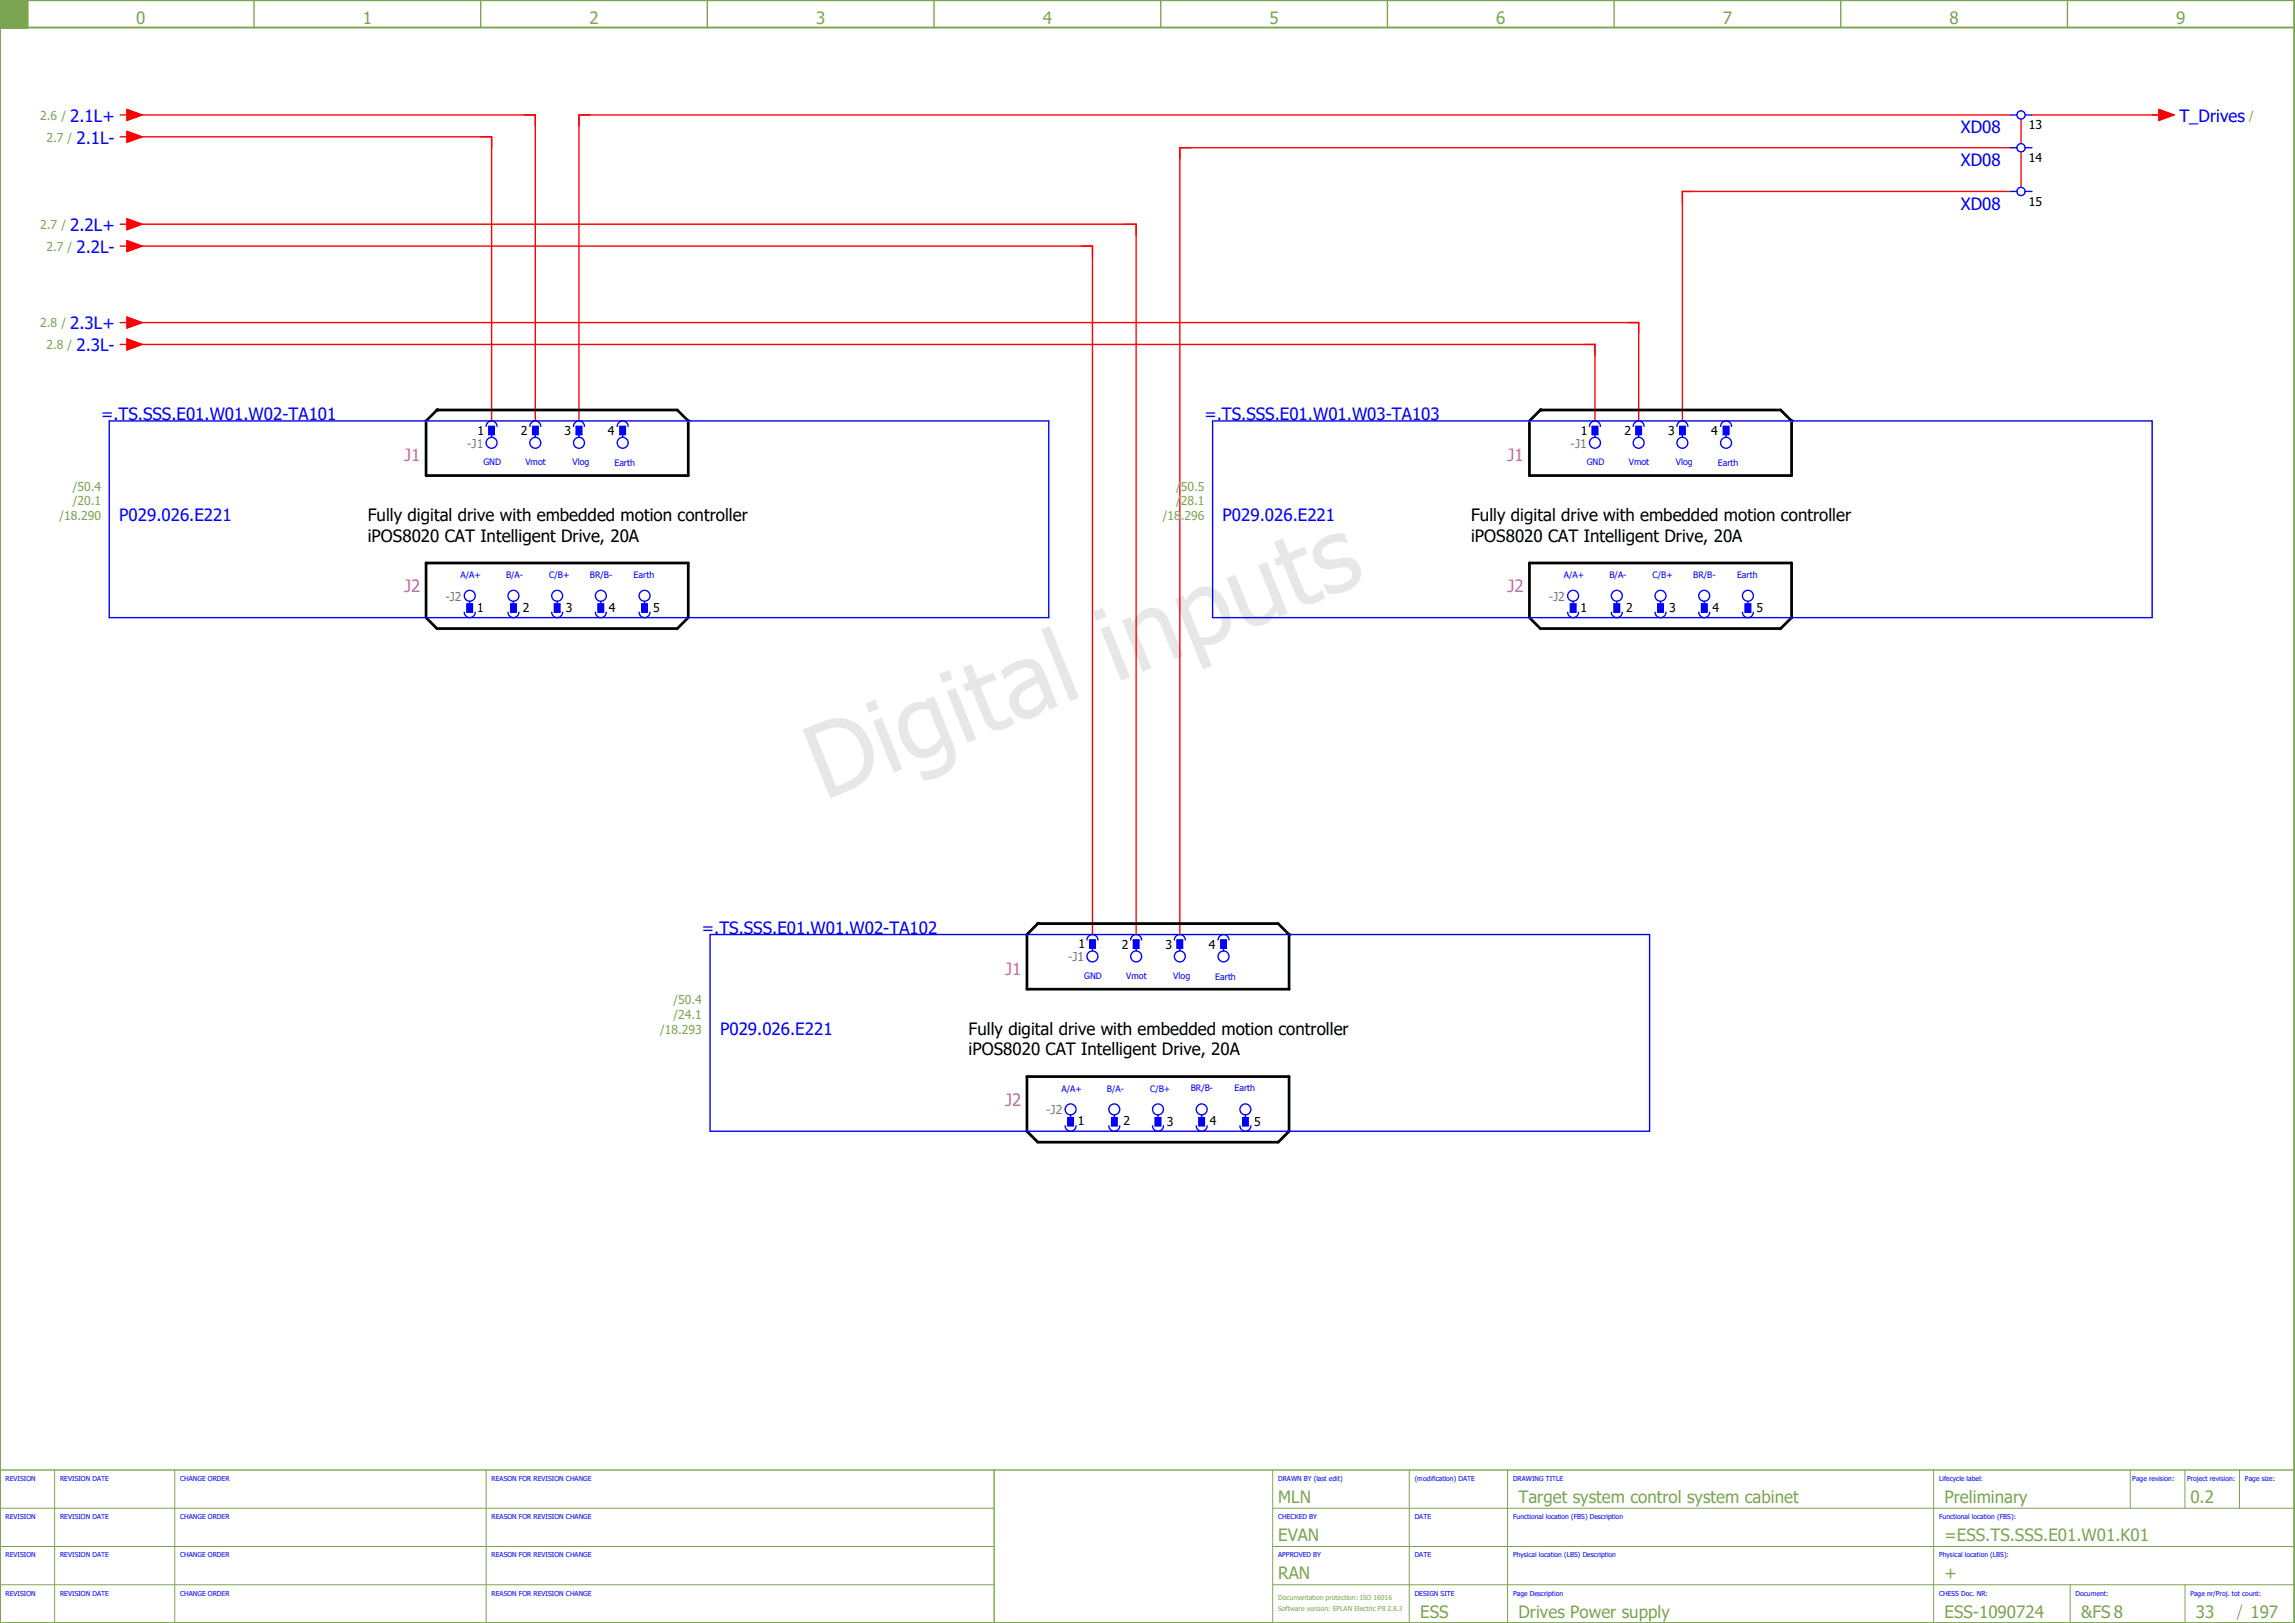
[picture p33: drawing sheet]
<svg xmlns="http://www.w3.org/2000/svg" width="420mm" height="297mm" viewBox="0 0 420 297" stroke-linecap="round" stroke-linejoin="round" font-family="sans-serif">
<defs><g id="words">
<text font-size="18.6" fill="#e7e7e7" x="150.7" y="146.6" transform="rotate(-22 150.7 146.6)">Digital inputs</text>
<g font-size="3.1" fill="#7ca552">
<text x="24.9" y="4.4">0</text>
<text x="66.4" y="4.4">1</text>
<text x="107.9" y="4.4">2</text>
<text x="149.4" y="4.4">3</text>
<text x="190.9" y="4.4">4</text>
<text x="232.4" y="4.4">5</text>
<text x="273.9" y="4.4">6</text>
<text x="315.4" y="4.4">7</text>
<text x="356.9" y="4.4">8</text>
<text x="398.4" y="4.4">9</text>
<text x="234" y="275">MLN</text>
<text x="278" y="275">Target system control system cabinet</text>
<text x="356" y="275">Preliminary</text>
<text x="401" y="275">0.2</text>
<text x="234" y="282">EVAN</text>
<text x="356" y="282">=ESS.TS.SSS.E01.W01.K01</text>
<text x="234" y="289">RAN</text>
<text x="356" y="289">+</text>
<text x="260" y="296">ESS</text>
<text x="278" y="296">Drives Power supply</text>
<text x="356" y="296">ESS-1090724</text>
<text x="381" y="296">&amp;FS 8</text>
<text x="402" y="296">33</text>
<text x="412" y="296">197</text>
</g>
<g font-size="3.1" fill="#00f">
<text x="12.9" y="22.3">2.1L+</text>
<text x="399" y="22.3">T_Drives</text>
<text x="14" y="26.3">2.1L-</text>
<text x="359" y="24.3">XD08</text>
<text x="359" y="30.3">XD08</text>
<text x="359" y="38.3">XD08</text>
<text x="12.9" y="42.3">2.2L+</text>
<text x="14" y="46.3">2.2L-</text>
<text x="12.9" y="60.3">2.3L+</text>
<text x="14" y="64.3">2.3L-</text>
<text x="18.5" y="76.9">=.TS.SSS.E01.W01.W02-TA101</text>
<text x="220.5" y="76.9">=.TS.SSS.E01.W01.W03-TA103</text>
<text x="21.8" y="95.4">P029.026.E221</text>
<text x="223.8" y="95.4">P029.026.E221</text>
<text x="128.5" y="170.9">=.TS.SSS.E01.W01.W02-TA102</text>
<text x="131.8" y="189.4">P029.026.E221</text>
</g>
<g font-size="3.1" fill="#f0f">
<text x="74" y="84.4">J1</text>
<text x="276" y="84.4">J1</text>
<text x="74" y="108.4">J2</text>
<text x="276" y="108.4">J2</text>
<text x="184" y="178.4">J1</text>
<text x="184" y="202.4">J2</text>
</g>
<g font-size="3.1">
<text x="67.3" y="95.4">Fully digital drive with embedded motion controller</text>
<text x="269.3" y="95.4">Fully digital drive with embedded motion controller</text>
<text x="67.3" y="99.1">iPOS8020 CAT Intelligent Drive, 20A</text>
<text x="269.3" y="99.1">iPOS8020 CAT Intelligent Drive, 20A</text>
<text x="177.3" y="189.4">Fully digital drive with embedded motion controller</text>
<text x="177.3" y="193.1">iPOS8020 CAT Intelligent Drive, 20A</text>
</g>
<g font-size="2.2" fill="#7ca552">
<text x="7.4" y="21.9">2.6 /</text>
<text x="411.8" y="21.9">/</text>
<text x="8.5" y="25.9">2.7 /</text>
<text x="7.4" y="41.9">2.7 /</text>
<text x="8.5" y="45.9">2.7 /</text>
<text x="7.4" y="59.9">2.8 /</text>
<text x="8.5" y="63.9">2.8 /</text>
<text x="13.3" y="89.8">/50.4</text>
<text x="215.3" y="89.8">/50.5</text>
<text x="10.9" y="95.2">/18.290</text>
<text x="13.3" y="92.5">/20.1</text>
<text x="212.9" y="95.2">/18.296</text>
<text x="215.3" y="92.5">/28.1</text>
<text x="123.3" y="183.8">/50.4</text>
<text x="120.9" y="189.2">/18.293</text>
<text x="123.3" y="186.5">/24.1</text>
</g>
<g font-size="2.2">
<text x="371.4" y="23.7">13</text>
<text x="371.4" y="29.7">14</text>
<text x="371.4" y="37.7">15</text>
<text x="87.4" y="79.6">1</text>
<text x="95.4" y="79.6">2</text>
<text x="103.4" y="79.7">3</text>
<text x="111.3" y="79.7">4</text>
<text x="289.4" y="79.6">1</text>
<text x="297.4" y="79.6">2</text>
<text x="305.4" y="79.7">3</text>
<text x="313.3" y="79.7">4</text>
<text x="87.4" y="111.9">1</text>
<text x="95.7" y="112">2</text>
<text x="103.6" y="112">3</text>
<text x="111.5" y="111.9">4</text>
<text x="119.6" y="112">5</text>
<text x="289.4" y="111.9">1</text>
<text x="297.7" y="112">2</text>
<text x="305.6" y="112">3</text>
<text x="313.5" y="111.9">4</text>
<text x="321.6" y="112">5</text>
<text x="197.4" y="173.6">1</text>
<text x="205.4" y="173.6">2</text>
<text x="213.4" y="173.7">3</text>
<text x="221.3" y="173.7">4</text>
<text x="197.4" y="205.9">1</text>
<text x="205.7" y="206">2</text>
<text x="213.6" y="206">3</text>
<text x="221.5" y="205.9">4</text>
<text x="229.6" y="206">5</text>
</g>
<g font-size="2.2" fill="#767676">
<text x="85.5" y="81.9">-J1</text>
<text x="287.5" y="81.9">-J1</text>
<text x="81.5" y="109.9">-J2</text>
<text x="283.5" y="109.9">-J2</text>
<text x="195.5" y="175.9">-J1</text>
<text x="191.5" y="203.9">-J2</text>
</g>
<g font-size="1.6" fill="#00f">
<text x="88.5" y="85.2">GND</text>
<text x="96.2" y="85.1">Vmot</text>
<text x="104.8" y="85.2">Vlog</text>
<text x="112.5" y="85.3">Earth</text>
<text x="290.5" y="85.2">GND</text>
<text x="298.2" y="85.1">Vmot</text>
<text x="306.8" y="85.2">Vlog</text>
<text x="314.5" y="85.3">Earth</text>
<text x="84.3" y="105.8">A/A+</text>
<text x="92.7" y="105.8">B/A-</text>
<text x="100.5" y="105.8">C/B+</text>
<text x="108" y="105.7">BR/B-</text>
<text x="116" y="105.7">Earth</text>
<text x="286.3" y="105.8">A/A+</text>
<text x="294.7" y="105.8">B/A-</text>
<text x="302.5" y="105.8">C/B+</text>
<text x="310" y="105.7">BR/B-</text>
<text x="318" y="105.7">Earth</text>
<text x="198.5" y="179.2">GND</text>
<text x="206.2" y="179.1">Vmot</text>
<text x="214.8" y="179.2">Vlog</text>
<text x="222.5" y="179.3">Earth</text>
<text x="194.3" y="199.8">A/A+</text>
<text x="202.7" y="199.8">B/A-</text>
<text x="210.5" y="199.8">C/B+</text>
<text x="218" y="199.7">BR/B-</text>
<text x="226" y="199.7">Earth</text>
</g>
<g font-size="1.2" fill="#00f">
<text x="1" y="271">REVISION</text>
<text x="11" y="271">REVISION DATE</text>
<text x="33" y="271">CHANGE ORDER</text>
<text x="90" y="271">REASON FOR REVISION CHANGE</text>
<text x="234" y="271">DRAWN BY (last edit)</text>
<text x="259" y="271">(modification) DATE</text>
<text x="277" y="271">DRAWING TITLE</text>
<text x="355" y="271">Lifecycle label:</text>
<text x="390.4" y="271">Page revision:</text>
<text x="400.4" y="271">Project revision:</text>
<text x="411" y="271">Page size:</text>
<text x="1" y="278">REVISION</text>
<text x="11" y="278">REVISION DATE</text>
<text x="33" y="278">CHANGE ORDER</text>
<text x="90" y="278">REASON FOR REVISION CHANGE</text>
<text x="234" y="278">CHECKED BY</text>
<text x="259" y="278">DATE</text>
<text x="277" y="278">Functional location (FBS) Description</text>
<text x="355" y="278">Functional location (FBS):</text>
<text x="1" y="285">REVISION</text>
<text x="11" y="285">REVISION DATE</text>
<text x="33" y="285">CHANGE ORDER</text>
<text x="90" y="285">REASON FOR REVISION CHANGE</text>
<text x="234" y="285">APPROVED BY</text>
<text x="259" y="285">DATE</text>
<text x="277" y="285">Physical location (LBS) Description</text>
<text x="355" y="285">Physical location (LBS):</text>
<text x="1" y="292">REVISION</text>
<text x="11" y="292">REVISION DATE</text>
<text x="33" y="292">CHANGE ORDER</text>
<text x="90" y="292">REASON FOR REVISION CHANGE</text>
<text x="259" y="292">DESIGN SITE</text>
<text x="277" y="292">Page Description</text>
<text x="355" y="292">CHESS Doc. NR:</text>
<text x="380" y="292">Document:</text>
<text x="401" y="292">Page nr/Proj. tot count:</text>
</g>
<g font-size="1.2" fill="#7ca552">
<text x="234" y="292.8">Documentation protection: ISO 16016</text>
<text x="234" y="294.8">Software version: EPLAN Electric P8 2.8.3</text>
</g>
</g></defs>
<path d="M0 5h420M0 0h420v297h-420zM5 0v5" fill="none" stroke="#7ca552" stroke-width=".35"/>
<path d="M0 5h5M46.5 0v5M88 0v5M129.5 0v5M171 0v5M212.5 0v5M254 0v5M295.5 0v5M337 0v5M378.5 0v5M182 269v28M420 269h-420v28" fill="none" stroke="#7ca552" stroke-width=".25"/>
<path d="M0 0h5v5h-5z" fill="#7ca552" stroke="#7ca552" stroke-width=".18"/>
<g fill="none" stroke="#7ca552" stroke-width=".18">
<path d="M0 276h182M10 269v28M32 269v28M89 269v28M233 276h187M233 269v28M258 269v28M276 269v28M354 269v28M390 269v7M400 269v7M410 269v7"/>
<path d="M0 283h182M0 290h182M233 283h187M233 290h187M379 290v7M400 290v7M410.4 293.6l-.8 2.8"/>
</g>
<g fill="none" stroke="#f00" stroke-width=".25">
<path d="M22 21h1.2M22 25h1.2M23.2 20l2.8 1-2.8 1zM23.2 24l2.8 1-2.8 1zM24 25h66v52M24 21h74v56M368 21h-262v56M368 35h-60v42M368 27h-152v144M370 21.8v4.5M370 27.8v6.5M372 21h24"/>
<path d="M395.2 20l2.8 1-2.8 1zM22 45h1.2M22 41h1.2M22 59h1.2M23.2 40l2.8 1-2.8 1zM23.2 44l2.8 1-2.8 1zM23.2 58l2.8 1-2.8 1zM24 59h276v18M24 45h176v126M24 41h184v130M22 63h1.2M23.2 62l2.8 1-2.8 1z"/>
<path d="M24 63h268v14"/>
</g>
<g fill="#000">
<circle cx="80" cy="75" r=".25"/>
<circle cx="126" cy="77" r=".25"/>
<circle cx="282" cy="75" r=".25"/>
<circle cx="328" cy="77" r=".25"/>
<circle cx="190" cy="169" r=".25"/>
<circle cx="236" cy="171" r=".25"/>
</g>
<path d="M78 77l2-2h44l2 2v10h-48zM280 77l2-2h44l2 2v10h-48zM78 103h48v10l-2 2h-44l-2-2zM280 103h48v10l-2 2h-44l-2-2zM188 171l2-2h44l2 2v10h-48zM188 197h48v10l-2 2h-44l-2-2z" fill="none" stroke="#000" stroke-width=".5"/>
<g fill="none" stroke="#00f" stroke-width=".25">
<path d="M368 21h1.2M368 27h1.2M368 35h1.2M370.7 21h1.3M370.7 27h1.3M370.7 35h1.3M20 77h172v36h-172zM89 78a1 1 0 0 1 1-1 1 1 0 0 1 1 1M89.5 78h1v1.5h-1zM90 79.5v.5M97 78a1 1 0 0 1 1-1 1 1 0 0 1 1 1M97.5 78h1v1.5h-1z"/>
<path d="M98 79.5v.5M105 78a1 1 0 0 1 1-1 1 1 0 0 1 1 1M105.5 78h1v1.5h-1zM106 79.5v.5M113 78a1 1 0 0 1 1-1 1 1 0 0 1 1 1M113.5 78h1v1.5h-1zM114 79.5v.5M222 77h172v36h-172zM291 78a1 1 0 0 1 1-1 1 1 0 0 1 1 1M291.5 78h1v1.5h-1zM292 79.5v.5M299 78a1 1 0 0 1 1-1 1 1 0 0 1 1 1"/>
<path d="M299.5 78h1v1.5h-1zM300 79.5v.5M307 78a1 1 0 0 1 1-1 1 1 0 0 1 1 1M307.5 78h1v1.5h-1zM308 79.5v.5M315 78a1 1 0 0 1 1-1 1 1 0 0 1 1 1M315.5 78h1v1.5h-1zM316 79.5v.5M85 112a1 1 0 0 0 1 1 1 1 0 0 0 1-1M85.5 110.5h1v1.5h-1zM86 110v.5M93 112a1 1 0 0 0 1 1 1 1 0 0 0 1-1"/>
<path d="M93.5 110.5h1v1.5h-1zM94 110v.5M101 112a1 1 0 0 0 1 1 1 1 0 0 0 1-1M101.5 110.5h1v1.5h-1zM102 110v.5M109 112a1 1 0 0 0 1 1 1 1 0 0 0 1-1M109.5 110.5h1v1.5h-1zM110 110v.5M117 112a1 1 0 0 0 1 1 1 1 0 0 0 1-1M117.5 110.5h1v1.5h-1zM118 110v.5M287 112a1 1 0 0 0 1 1 1 1 0 0 0 1-1"/>
<path d="M287.5 110.5h1v1.5h-1zM288 110v.5M295 112a1 1 0 0 0 1 1 1 1 0 0 0 1-1M295.5 110.5h1v1.5h-1zM296 110v.5M303 112a1 1 0 0 0 1 1 1 1 0 0 0 1-1M303.5 110.5h1v1.5h-1zM304 110v.5M311 112a1 1 0 0 0 1 1 1 1 0 0 0 1-1M311.5 110.5h1v1.5h-1zM312 110v.5M319 112a1 1 0 0 0 1 1 1 1 0 0 0 1-1"/>
<path d="M319.5 110.5h1v1.5h-1zM320 110v.5M130 171h172v36h-172zM199 172a1 1 0 0 1 1-1 1 1 0 0 1 1 1M199.5 172h1v1.5h-1zM200 173.5v.5M207 172a1 1 0 0 1 1-1 1 1 0 0 1 1 1M207.5 172h1v1.5h-1zM208 173.5v.5M215 172a1 1 0 0 1 1-1 1 1 0 0 1 1 1M215.5 172h1v1.5h-1zM216 173.5v.5"/>
<path d="M223 172a1 1 0 0 1 1-1 1 1 0 0 1 1 1M223.5 172h1v1.5h-1zM224 173.5v.5M195 206a1 1 0 0 0 1 1 1 1 0 0 0 1-1M195.5 204.5h1v1.5h-1zM196 204v.5M203 206a1 1 0 0 0 1 1 1 1 0 0 0 1-1M203.5 204.5h1v1.5h-1zM204 204v.5M211 206a1 1 0 0 0 1 1 1 1 0 0 0 1-1M211.5 204.5h1v1.5h-1zM212 204v.5"/>
<path d="M219 206a1 1 0 0 0 1 1 1 1 0 0 0 1-1M219.5 204.5h1v1.5h-1zM220 204v.5M227 206a1 1 0 0 0 1 1 1 1 0 0 0 1-1M227.5 204.5h1v1.5h-1zM228 204v.5"/>
<circle cx="370" cy="27" r=".75"/>
<circle cx="370" cy="35" r=".75"/>
<circle cx="370" cy="21" r=".75"/>
<circle cx="90" cy="81" r="1"/>
<circle cx="98" cy="81" r="1"/>
<circle cx="106" cy="81" r="1"/>
<circle cx="114" cy="81" r="1"/>
<circle cx="292" cy="81" r="1"/>
<circle cx="300" cy="81" r="1"/>
<circle cx="308" cy="81" r="1"/>
<circle cx="316" cy="81" r="1"/>
<circle cx="86" cy="109" r="1"/>
<circle cx="94" cy="109" r="1"/>
<circle cx="102" cy="109" r="1"/>
<circle cx="110" cy="109" r="1"/>
<circle cx="118" cy="109" r="1"/>
<circle cx="288" cy="109" r="1"/>
<circle cx="296" cy="109" r="1"/>
<circle cx="304" cy="109" r="1"/>
<circle cx="312" cy="109" r="1"/>
<circle cx="320" cy="109" r="1"/>
<circle cx="200" cy="175" r="1"/>
<circle cx="208" cy="175" r="1"/>
<circle cx="216" cy="175" r="1"/>
<circle cx="224" cy="175" r="1"/>
<circle cx="196" cy="203" r="1"/>
<circle cx="204" cy="203" r="1"/>
<circle cx="212" cy="203" r="1"/>
<circle cx="220" cy="203" r="1"/>
<circle cx="228" cy="203" r="1"/>
</g>
<g fill="#00f" stroke="#00f" stroke-width=".18">
<path d="M89.5 78h1v1.5h-1z"/>
<path d="M97.5 78h1v1.5h-1z"/>
<path d="M105.5 78h1v1.5h-1z"/>
<path d="M113.5 78h1v1.5h-1z"/>
<path d="M93.5 110.5h1v1.5h-1z"/>
<path d="M101.5 110.5h1v1.5h-1z"/>
<path d="M109.5 110.5h1v1.5h-1z"/>
<path d="M85.5 110.5h1v1.5h-1z"/>
<path d="M117.5 110.5h1v1.5h-1z"/>
<path d="M291.5 78h1v1.5h-1z"/>
<path d="M299.5 78h1v1.5h-1z"/>
<path d="M307.5 78h1v1.5h-1z"/>
<path d="M315.5 78h1v1.5h-1z"/>
<path d="M295.5 110.5h1v1.5h-1z"/>
<path d="M303.5 110.5h1v1.5h-1z"/>
<path d="M311.5 110.5h1v1.5h-1z"/>
<path d="M287.5 110.5h1v1.5h-1z"/>
<path d="M319.5 110.5h1v1.5h-1z"/>
<path d="M199.5 172h1v1.5h-1z"/>
<path d="M207.5 172h1v1.5h-1z"/>
<path d="M215.5 172h1v1.5h-1z"/>
<path d="M223.5 172h1v1.5h-1z"/>
<path d="M203.5 204.5h1v1.5h-1z"/>
<path d="M211.5 204.5h1v1.5h-1z"/>
<path d="M219.5 204.5h1v1.5h-1z"/>
<path d="M195.5 204.5h1v1.5h-1z"/>
<path d="M227.5 204.5h1v1.5h-1z"/>
</g>
<g fill="#f00" stroke="#f00" stroke-width=".18">
<path d="M23.2 40l2.8 1-2.8 1z"/>
<path d="M23.2 44l2.8 1-2.8 1z"/>
<path d="M23.2 20l2.8 1-2.8 1z"/>
<path d="M23.2 24l2.8 1-2.8 1z"/>
<path d="M23.2 58l2.8 1-2.8 1z"/>
<path d="M23.2 62l2.8 1-2.8 1z"/>
<path d="M395.2 20l2.8 1-2.8 1z"/>
</g>
<use href="#words"/>
</svg>
